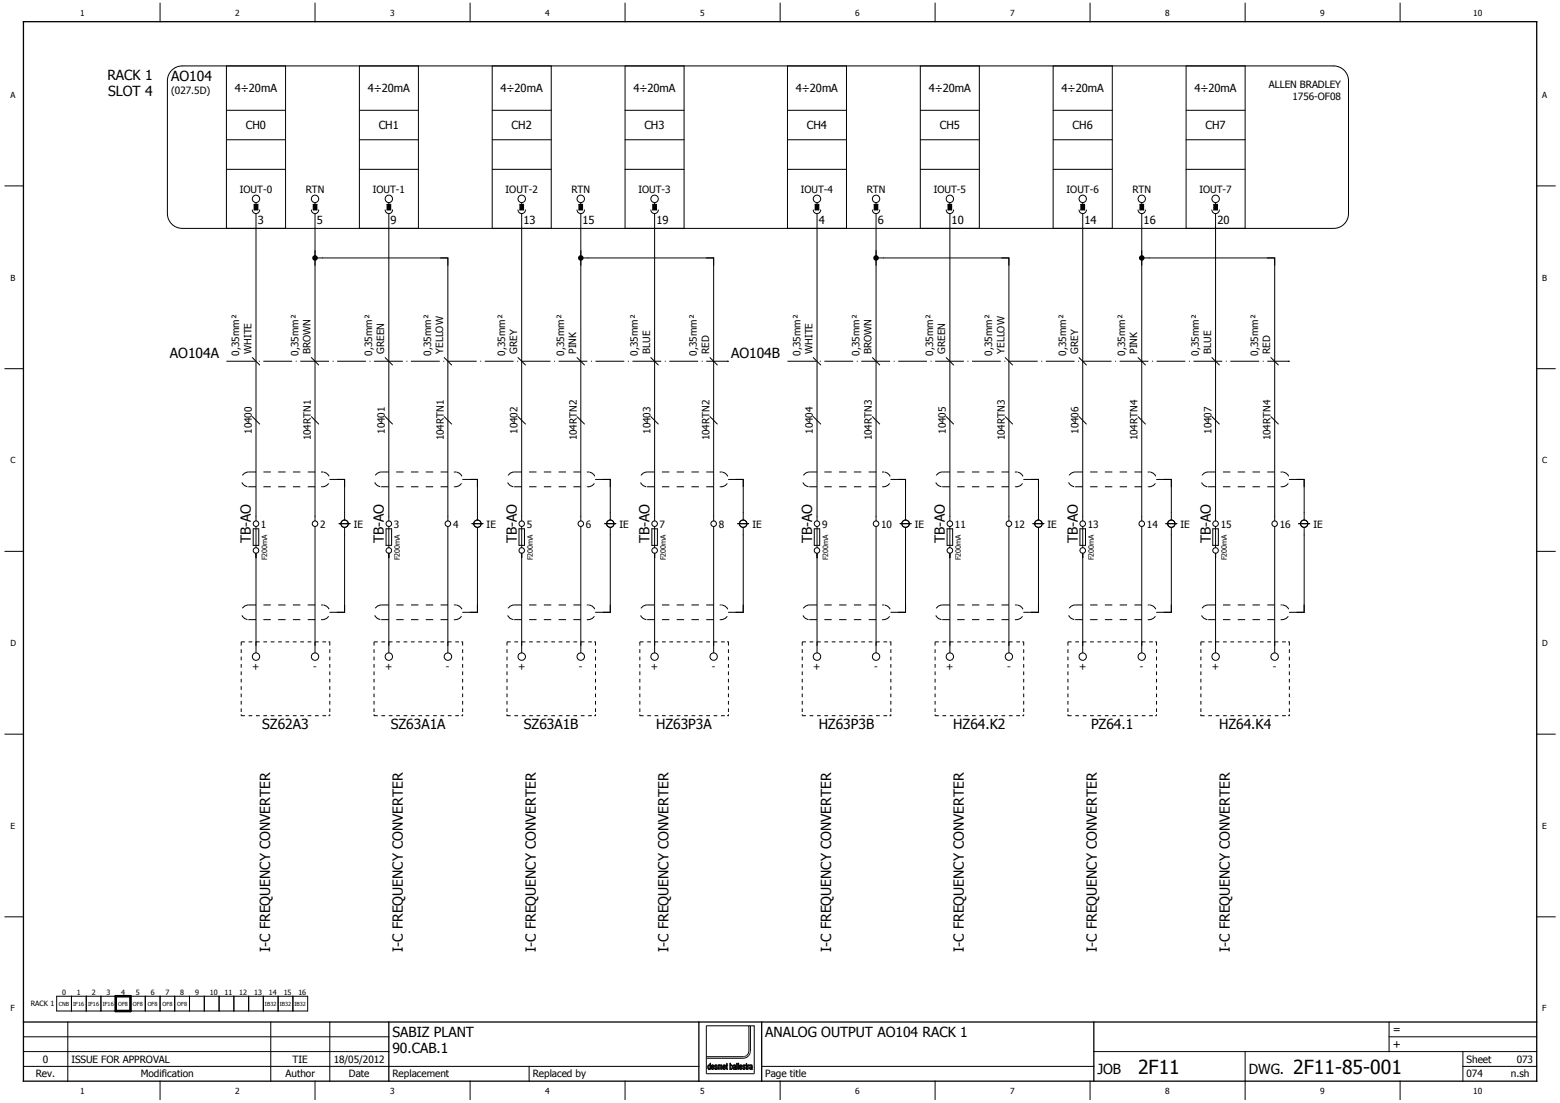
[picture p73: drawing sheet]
<svg xmlns="http://www.w3.org/2000/svg" width="297mm" height="210mm" viewBox="0 0 297 210" stroke-linecap="round" stroke-linejoin="round" font-family="sans-serif">
<defs><g id="words">
<g font-size="3.7">
<text x="216.7" y="204.4">2F11</text>
<text x="246.2" y="204.4">2F11-85-001</text>
</g>
<g font-size="2.6">
<text x="20.4" y="15.2">RACK 1</text>
<text x="32.6" y="15.5">AO104</text>
<text x="20.6" y="18.4">SLOT 4</text>
<text x="32.3" y="68.2">AO104A</text>
<text x="139.2" y="68.2">AO104B</text>
<text x="47.8" y="103.4" transform="rotate(-90 47.8 103.4)">TB-AO</text>
<text x="73.1" y="103.4" transform="rotate(-90 73.1 103.4)">TB-AO</text>
<text x="98.4" y="103.4" transform="rotate(-90 98.4 103.4)">TB-AO</text>
<text x="123.7" y="103.4" transform="rotate(-90 123.7 103.4)">TB-AO</text>
<text x="154.6" y="103.4" transform="rotate(-90 154.6 103.4)">TB-AO</text>
<text x="179.9" y="103.4" transform="rotate(-90 179.9 103.4)">TB-AO</text>
<text x="205.2" y="103.4" transform="rotate(-90 205.2 103.4)">TB-AO</text>
<text x="230.5" y="103.4" transform="rotate(-90 230.5 103.4)">TB-AO</text>
<text x="49.9" y="138.9">SZ62A3</text>
<text x="74.4" y="138.9">SZ63A1A</text>
<text x="99.8" y="138.9">SZ63A1B</text>
<text x="124.9" y="138.9">HZ63P3A</text>
<text x="155.9" y="138.9">HZ63P3B</text>
<text x="181.5" y="138.9">HZ64.K2</text>
<text x="207.7" y="138.9">PZ64.1</text>
<text x="232.1" y="138.9">HZ64.K4</text>
<text x="51.4" y="181.2" transform="rotate(-90 51.4 181.2)">I-C FREQUENCY CONVERTER</text>
<text x="76.7" y="181.2" transform="rotate(-90 76.7 181.2)">I-C FREQUENCY CONVERTER</text>
<text x="102" y="181.2" transform="rotate(-90 102 181.2)">I-C FREQUENCY CONVERTER</text>
<text x="127.3" y="181.2" transform="rotate(-90 127.3 181.2)">I-C FREQUENCY CONVERTER</text>
<text x="158.2" y="181.2" transform="rotate(-90 158.2 181.2)">I-C FREQUENCY CONVERTER</text>
<text x="183.6" y="181.2" transform="rotate(-90 183.6 181.2)">I-C FREQUENCY CONVERTER</text>
<text x="208.8" y="181.2" transform="rotate(-90 208.8 181.2)">I-C FREQUENCY CONVERTER</text>
<text x="234.1" y="181.2" transform="rotate(-90 234.1 181.2)">I-C FREQUENCY CONVERTER</text>
<text x="74.7" y="197.4">SABIZ PLANT</text>
<text x="145.7" y="197.4">ANALOG OUTPUT AO104 RACK 1</text>
<text x="74.7" y="200.6">90.CAB.1</text>
<text x="209" y="204.4">JOB</text>
<text x="237.8" y="204.4">DWG.</text>
</g>
<g font-size="2.1">
<text x="44.7" y="17.6">4÷20mA</text>
<text x="70" y="17.6">4÷20mA</text>
<text x="95.3" y="17.6">4÷20mA</text>
<text x="120.6" y="17.6">4÷20mA</text>
<text x="151.5" y="17.6">4÷20mA</text>
<text x="176.8" y="17.6">4÷20mA</text>
<text x="202.1" y="17.6">4÷20mA</text>
<text x="227.4" y="17.6">4÷20mA</text>
<text x="46.8" y="24.6">CH0</text>
<text x="72.1" y="24.6">CH1</text>
<text x="97.4" y="24.6">CH2</text>
<text x="122.7" y="24.6">CH3</text>
<text x="153.6" y="24.6">CH4</text>
<text x="178.9" y="24.6">CH5</text>
<text x="204.2" y="24.6">CH6</text>
<text x="229.5" y="24.6">CH7</text>
<text x="49.1" y="42.7">3</text>
<text x="60.3" y="42.7">5</text>
<text x="74.4" y="42.7">9</text>
<text x="99.7" y="42.7">13</text>
<text x="110.9" y="42.7">15</text>
<text x="125" y="42.7">19</text>
<text x="155.9" y="42.7">4</text>
<text x="167.1" y="42.7">6</text>
<text x="181.2" y="42.7">10</text>
<text x="206.5" y="42.7">14</text>
<text x="217.8" y="42.7">16</text>
<text x="231.8" y="42.7">20</text>
<text x="265.2" y="196.7">=</text>
<text x="265.2" y="199.5">+</text>
</g>
<g font-size="1.9">
<text x="32.6" y="17.9">(027.5D)</text>
<text x="241.6" y="16.7">ALLEN BRADLEY</text>
<text x="246.1" y="19">1756-OF08</text>
<text x="45.7" y="36.7">IOUT-0</text>
<text x="58.2" y="36.7">RTN</text>
<text x="71" y="36.7">IOUT-1</text>
<text x="96.3" y="36.7">IOUT-2</text>
<text x="108.8" y="36.7">RTN</text>
<text x="121.6" y="36.7">IOUT-3</text>
<text x="152.5" y="36.7">IOUT-4</text>
<text x="165" y="36.7">RTN</text>
<text x="177.8" y="36.7">IOUT-5</text>
<text x="203.1" y="36.7">IOUT-6</text>
<text x="215.6" y="36.7">RTN</text>
<text x="228.4" y="36.7">IOUT-7</text>
<text x="45.6" y="67.7" transform="rotate(-90 45.6 67.7)">0,35mm²</text>
<text x="47.9" y="67.4" transform="rotate(-90 47.9 67.4)">WHITE</text>
<text x="56.8" y="67.7" transform="rotate(-90 56.8 67.7)">0,35mm²</text>
<text x="59.1" y="67.4" transform="rotate(-90 59.1 67.4)">BROWN</text>
<text x="70.9" y="67.7" transform="rotate(-90 70.9 67.7)">0,35mm²</text>
<text x="73.2" y="67.4" transform="rotate(-90 73.2 67.4)">GREEN</text>
<text x="82.1" y="67.7" transform="rotate(-90 82.1 67.7)">0,35mm²</text>
<text x="84.4" y="67.4" transform="rotate(-90 84.4 67.4)">YELLOW</text>
<text x="96.2" y="67.7" transform="rotate(-90 96.2 67.7)">0,35mm²</text>
<text x="98.5" y="67.4" transform="rotate(-90 98.5 67.4)">GREY</text>
<text x="107.4" y="67.7" transform="rotate(-90 107.4 67.7)">0,35mm²</text>
<text x="109.7" y="67.4" transform="rotate(-90 109.7 67.4)">PINK</text>
<text x="121.5" y="67.7" transform="rotate(-90 121.5 67.7)">0,35mm²</text>
<text x="123.8" y="67.4" transform="rotate(-90 123.8 67.4)">BLUE</text>
<text x="132.7" y="67.7" transform="rotate(-90 132.7 67.7)">0,35mm²</text>
<text x="135" y="67.4" transform="rotate(-90 135 67.4)">RED</text>
<text x="152.4" y="67.7" transform="rotate(-90 152.4 67.7)">0,35mm²</text>
<text x="154.7" y="67.4" transform="rotate(-90 154.7 67.4)">WHITE</text>
<text x="163.6" y="67.7" transform="rotate(-90 163.6 67.7)">0,35mm²</text>
<text x="165.9" y="67.4" transform="rotate(-90 165.9 67.4)">BROWN</text>
<text x="177.7" y="67.7" transform="rotate(-90 177.7 67.7)">0,35mm²</text>
<text x="180" y="67.4" transform="rotate(-90 180 67.4)">GREEN</text>
<text x="188.9" y="67.7" transform="rotate(-90 188.9 67.7)">0,35mm²</text>
<text x="191.2" y="67.4" transform="rotate(-90 191.2 67.4)">YELLOW</text>
<text x="203" y="67.7" transform="rotate(-90 203 67.7)">0,35mm²</text>
<text x="205.3" y="67.4" transform="rotate(-90 205.3 67.4)">GREY</text>
<text x="214.2" y="67.7" transform="rotate(-90 214.2 67.7)">0,35mm²</text>
<text x="216.5" y="67.4" transform="rotate(-90 216.5 67.4)">PINK</text>
<text x="228.3" y="67.7" transform="rotate(-90 228.3 67.7)">0,35mm²</text>
<text x="230.6" y="67.4" transform="rotate(-90 230.6 67.4)">BLUE</text>
<text x="239.5" y="67.7" transform="rotate(-90 239.5 67.7)">0,35mm²</text>
<text x="241.8" y="67.4" transform="rotate(-90 241.8 67.4)">RED</text>
<text x="48" y="82.6" transform="rotate(-90 48 82.6)">10400</text>
<text x="59.2" y="83.8" transform="rotate(-90 59.2 83.8)">104RTN1</text>
<text x="73.3" y="82.6" transform="rotate(-90 73.3 82.6)">10401</text>
<text x="84.5" y="83.8" transform="rotate(-90 84.5 83.8)">104RTN1</text>
<text x="98.5" y="82.6" transform="rotate(-90 98.5 82.6)">10402</text>
<text x="109.8" y="83.8" transform="rotate(-90 109.8 83.8)">104RTN2</text>
<text x="123.9" y="82.6" transform="rotate(-90 123.9 82.6)">10403</text>
<text x="135.1" y="83.8" transform="rotate(-90 135.1 83.8)">104RTN2</text>
<text x="154.8" y="82.6" transform="rotate(-90 154.8 82.6)">10404</text>
<text x="166" y="83.8" transform="rotate(-90 166 83.8)">104RTN3</text>
<text x="180.1" y="82.6" transform="rotate(-90 180.1 82.6)">10405</text>
<text x="191.3" y="83.8" transform="rotate(-90 191.3 83.8)">104RTN3</text>
<text x="205.4" y="82.6" transform="rotate(-90 205.4 82.6)">10406</text>
<text x="216.6" y="83.8" transform="rotate(-90 216.6 83.8)">104RTN4</text>
<text x="230.7" y="82.6" transform="rotate(-90 230.7 82.6)">10407</text>
<text x="241.9" y="83.8" transform="rotate(-90 241.9 83.8)">104RTN4</text>
<text x="49.7" y="100.5">1</text>
<text x="61" y="100.4">2</text>
<text x="67.3" y="100.4">IE</text>
<text x="75" y="100.5">3</text>
<text x="86.3" y="100.4">4</text>
<text x="92.7" y="100.4">IE</text>
<text x="100.3" y="100.5">5</text>
<text x="111.6" y="100.4">6</text>
<text x="118" y="100.4">IE</text>
<text x="125.6" y="100.5">7</text>
<text x="136.9" y="100.4">8</text>
<text x="143.3" y="100.4">IE</text>
<text x="156.5" y="100.5">9</text>
<text x="167.8" y="100.4">10</text>
<text x="174.2" y="100.4">IE</text>
<text x="181.8" y="100.5">11</text>
<text x="193.1" y="100.4">12</text>
<text x="199.5" y="100.4">IE</text>
<text x="207.1" y="100.5">13</text>
<text x="218.4" y="100.4">14</text>
<text x="224.8" y="100.4">IE</text>
<text x="232.4" y="100.5">15</text>
<text x="243.7" y="100.4">16</text>
<text x="250.1" y="100.4">IE</text>
<text x="48" y="127.6">+</text>
<text x="59.6" y="127.6">-</text>
<text x="73.3" y="127.6">+</text>
<text x="84.9" y="127.6">-</text>
<text x="98.6" y="127.6">+</text>
<text x="110.2" y="127.6">-</text>
<text x="123.9" y="127.6">+</text>
<text x="135.5" y="127.6">-</text>
<text x="154.9" y="127.6">+</text>
<text x="166.5" y="127.6">-</text>
<text x="180.2" y="127.6">+</text>
<text x="191.7" y="127.6">-</text>
<text x="205.5" y="127.6">+</text>
<text x="217" y="127.6">-</text>
<text x="230.8" y="127.6">+</text>
<text x="242.3" y="127.6">-</text>
<text x="8.1" y="202.3">0</text>
<text x="13.6" y="202.3">ISSUE FOR APPROVAL</text>
<text x="55.7" y="202.3">TIE</text>
<text x="63.5" y="202.3">18/05/2012</text>
<text x="279.2" y="202.3">Sheet</text>
<text x="288.8" y="202.3">073</text>
<text x="6.8" y="205.1">Rev.</text>
<text x="26.8" y="205.1">Modification</text>
<text x="54.4" y="205.1">Author</text>
<text x="66.4" y="205.1">Date</text>
<text x="74.7" y="205.1">Replacement</text>
<text x="101.4" y="205.1">Replaced by</text>
<text x="145.7" y="205.1">Page title</text>
<text x="279.2" y="205.1">074</text>
<text x="287.7" y="205.1">n.sh</text>
</g>
<g font-size="1.6">
<text x="15.3" y="3.1">1</text>
<text x="44.8" y="3.1">2</text>
<text x="74.3" y="3.1">3</text>
<text x="103.8" y="3.1">4</text>
<text x="133.3" y="3.1">5</text>
<text x="162.9" y="3.1">6</text>
<text x="192.4" y="3.1">7</text>
<text x="221.9" y="3.1">8</text>
<text x="251.4" y="3.1">9</text>
<text x="280.5" y="3.1">10</text>
<text x="2" y="18.6">A</text>
<text x="293.7" y="18.6">A</text>
<text x="2" y="53.4">B</text>
<text x="293.7" y="53.4">B</text>
<text x="2" y="88.2">C</text>
<text x="293.7" y="88.2">C</text>
<text x="2" y="123">D</text>
<text x="293.7" y="123">D</text>
<text x="2" y="157.8">E</text>
<text x="293.7" y="157.8">E</text>
<text x="2" y="192.6">F</text>
<text x="293.7" y="192.6">F</text>
<text x="15.3" y="208.3">1</text>
<text x="44.8" y="208.3">2</text>
<text x="74.3" y="208.3">3</text>
<text x="103.8" y="208.3">4</text>
<text x="133.3" y="208.3">5</text>
<text x="162.9" y="208.3">6</text>
<text x="192.4" y="208.3">7</text>
<text x="221.9" y="208.3">8</text>
<text x="251.4" y="208.3">9</text>
<text x="280.5" y="208.3">10</text>
</g>
<g font-size="1.4">
<text x="50.9" y="106.7" transform="rotate(-90 50.9 106.7)">F200mA</text>
<text x="76.2" y="106.7" transform="rotate(-90 76.2 106.7)">F200mA</text>
<text x="101.4" y="106.7" transform="rotate(-90 101.4 106.7)">F200mA</text>
<text x="126.8" y="106.7" transform="rotate(-90 126.8 106.7)">F200mA</text>
<text x="157.7" y="106.7" transform="rotate(-90 157.7 106.7)">F200mA</text>
<text x="183" y="106.7" transform="rotate(-90 183 106.7)">F200mA</text>
<text x="208.3" y="106.7" transform="rotate(-90 208.3 106.7)">F200mA</text>
<text x="233.6" y="106.7" transform="rotate(-90 233.6 106.7)">F200mA</text>
<text x="5.9" y="191.5">RACK 1</text>
<text x="11.8" y="189.4">0</text>
<text x="14.6" y="189.4">1</text>
<text x="17.5" y="189.4">2</text>
<text x="20.3" y="189.4">3</text>
<text x="23.1" y="189.4">4</text>
<text x="25.9" y="189.4">5</text>
<text x="28.7" y="189.4">6</text>
<text x="31.5" y="189.4">7</text>
<text x="34.3" y="189.4">8</text>
<text x="37.1" y="189.4">9</text>
<text x="39.9" y="189.4">10</text>
<text x="42.8" y="189.4">11</text>
<text x="45.6" y="189.4">12</text>
<text x="48.4" y="189.4">13</text>
<text x="51.2" y="189.4">14</text>
<text x="54" y="189.4">15</text>
<text x="56.8" y="189.4">16</text>
</g>
<g font-size="1.1">
<text x="11.2" y="191.5">CNB</text>
<text x="13.9" y="191.5">IF16</text>
<text x="16.8" y="191.5">IF16 IF16</text>
<text x="22.5" y="191.5">OF8</text>
<text x="25.3" y="191.5">OF8</text>
<text x="28.1" y="191.5">OF8</text>
<text x="30.9" y="191.5">OF8</text>
<text x="33.7" y="191.5">OF8</text>
<text x="50.5" y="191.5">IB32</text>
<text x="53.3" y="191.5">IB32</text>
<text x="56.1" y="191.5">IB32</text>
</g>
</g></defs>
<path d="M209.8 .5l-209 209M296.2 .6l-295.4 208.8M.8 209.2l.3 .3" fill="none" stroke="#fff" stroke-width=".19"/>
<g fill="none" stroke="#010101" stroke-width=".19">
<path d="M30.5 .6v3.5M60 .6v3.5M89.5 .6v3.5M119 .6v3.5M148.5 .6v3.5M178.1 .6v3.5M207.6 .6v3.5M237.1 .6v3.5M266.6 .6v3.5M.9 35.4h3.6M292.6 35.4h3.5M.9 70.2h3.6"/>
<path d="M292.6 70.2h3.5M.9 105h3.6M292.6 105h3.5M.9 139.8h3.6M292.6 139.8h3.5M.9 174.5h3.6M292.6 174.5h3.5M4.5 197.4h69.5M12.9 194.6v11.2M51.6 194.6v11.2M62.8 194.6v11.2M134.5 195.3h8.1v5a1.08 1.08 0 0 1-1.1 .9h-7z"/>
<path d="M264.5 197.4h28.1M264.5 194.6v5.6M4.5 203h128.6M4.5 200.2h69.5M30.5 205.8v3.5M60 205.8v3.5M89.5 205.8v3.5M100.8 203v2.8M119 205.8v3.5M135.6 203.4h.1M135.6 202.8h.2l.1 .3h-.4zM135.9 202.8h.1"/>
<path d="M135.9 202.8l.1 .4h-.2v-.1v.1h-.3l.1 .2M135.9 202.8a.4 .4 0 0 0-.5 .2 .4 .4 0 0 0 .1 .5l.2 .1 .3-.3-.3 .2-.1-.1M148.5 205.8v3.5M178.1 205.8v3.5M207.6 205.8v3.5M208.3 200.2h84.3M237.1 200.2v9.1M266.6 205.8v3.5M278.6 203h14M278.6 200.2v5.6"/>
</g>
<path d="M4.5 4.1h288.1v201.7h-288.1zM4.5 194.6h288.1M74 194.6v11.2M133.1 194.6v11.2M145 194.6v11.2M208.3 194.6v11.2" fill="none" stroke="#010101" stroke-width=".25"/>
<path d="M135.6 202.7l.3 .2 .1 .3h-.2v-.3a.17 .17 0 0 0-.2-.1 .17 .17 0 0 0-.1 .3h.3v.1h-.3l.1 .3 .4-.2a.32 .32 0 0 1-.5 .3 .32 .32 0 0 1-.1-.5z" fill="#010101"/>
<path d="M137.8 203.4h.1M137.8 203.4v.1M137.8 202.8h.2l.1 .3h-.4zM137.8 203.5h.1M137.9 203.5l.3-.2-.1 .2M138.1 203.5h.1M138.1 202.8h.1M138.1 202.8l.1 .4h-.2v-.1v.1h-.3l.1 .2M138.1 202.8a.4 .4 0 0 0-.5 .2 .4 .4 0 0 0 .1 .5l.2 .1 .2-.1" fill="none" stroke="#010101" stroke-width=".19"/>
<path d="M137.7 202.8l.3-.1 .2 .5h-.2v-.3a.17 .17 0 0 0-.2-.1 .17 .17 0 0 0-.1 .3h.3v.1h-.3l.1 .3 .4-.2-.1 .2-.2 .1-.2-.1z" fill="#010101"/>
<g fill="none" stroke="#010101" stroke-width=".19">
<path d="M139.1 203.3v.1M139.1 203.4l.1 .1M139.1 202.9v.4M139.1 202.9l.2-.1 .1 .3-.2 .4M139.1 202.9h.1M139.2 203.5h.1M139.2 203.5v.1M139.3 202.7h.1M139.4 203.5l-.2 .1M139.4 203.4v.1M139.5 202.9h.1M139.5 202.9l-.1 .5"/>
<path d="M139.5 202.9l-.1-.2-.3 .1v-.4h-.1v1.2l.1-.1 .1 .1"/>
</g>
<path d="M139 202.4h.1v.4a.43 .43 0 0 1 .4 .3 .43 .43 0 0 1-.2 .5v-.1a.34 .34 0 0 0 .2-.4 .34 .34 0 0 0-.3-.3l-.1 .4 .1 .4-.1-.1-.1 .1z" fill="#010101"/>
<g fill="none" stroke="#010101" stroke-width=".19">
<path d="M139.7 202.7h.1M139.7 202.7h.3M139.7 202.7l-.1 .2 .3-.1 .1 .2M139.7 203.1l-.1 .3 .2 .2M139.8 203.1h-.1M139.8 203.5v.1zM139.9 203.4v.1M140 202.7h.1M140 203h.1M140 203l-.2 .1M140 202.7l.1 .9-.1-.1-.2 .1"/>
<circle cx="139.9" cy="203.3" r=".17"/>
</g>
<path d="M139.7 202.7l.4 .1v.8l-.1-.1-.2 .1 .2-.5-.3 .2 .1 .3-.2-.1v-.3l.4-.2-.1-.2-.3 .1z" fill="#010101"/>
<path d="M140.9 203.4h.1M140.9 203.4l.1 .1M140.9 202.8h.2l.1 .3h-.3zM141 203.5h.1M141.1 203.5l.2-.2-.1 .2M141.2 203.5h.1M141.2 202.8h.1M141.2 202.8l.1 .4h-.2v-.1v.1h-.2v.2M141.2 202.8a.4 .4 0 0 0-.5 .2 .4 .4 0 0 0 .2 .5h.3" fill="none" stroke="#010101" stroke-width=".19"/>
<path d="M141 202.7l.3 .2v.3h-.2v-.1h.1v-.2a.17 .17 0 0 0-.2-.1 .17 .17 0 0 0-.1 .3h.2v.1h-.2l.1 .3 .3-.2-.2 .3a.49 .49 0 0 1-.4-.4 .49 .49 0 0 1 .3-.5z" fill="#010101"/>
<g fill="none" stroke="#010101" stroke-width=".19">
<path d="M142.9 202.7h.1M142.9 202.7h.2M142.9 202.7l-.2 .2 .3-.1 .1 .2M142.9 203.1h.1M143 203.5v.1M143.1 202.7h.1M143.1 203h.1M143.1 203a.29 .29 0 0 0-.4 .2 .29 .29 0 0 0 .3 .4M143.1 202.7l.2 .9-.1-.1-.2 .1"/>
<circle cx="143" cy="203.3" r=".16"/>
</g>
<path d="M142.8 202.8l.1-.1 .3 .1 .1 .8-.1-.1-.2 .1 .1-.5-.2 .2 .1 .3-.3-.1 .1-.3 .3-.2-.1-.2-.3 .1z" fill="#010101"/>
<path d="M134.9 202.9a.3 .3 0 0 1 .3 .2 .3 .3 0 0 1-.2 .4l-.1-.2zM135 203.5h.1M135.2 202.4l.1 1.2-.1-.1-.2 .1v-.1v.1a.51 .51 0 0 1 .1-.9l.1 .1z" fill="none" stroke="#010101" stroke-width=".19"/>
<path d="M135.2 202.4l.1 1.2-.1-.1-.2 .1v-.1a.42 .42 0 0 0 .1-.7l-.2 .2 .1 .6a.48 .48 0 0 1-.2-.5 .48 .48 0 0 1 .3-.4l.1 .1z" fill="#010101"/>
<path d="M136.2 202.7h.1M136.2 202.7l-.1 .4 .4 .2-.2 .2M136.2 202.7h.2M136.2 203.4h.1M136.2 203.4l.1 .1M136.3 203.5h.1M136.4 202.7h.1M136.4 202.7l.1 .2-.3-.1a.23 .23 0 0 0 .1 .3 .23 .23 0 0 0 .2 .1 .27 .27 0 0 1-.1 .4 .27 .27 0 0 1-.3-.3l.1 .1" fill="none" stroke="#010101" stroke-width=".19"/>
<path d="M136.1 202.8l.3-.1 .1 .2-.2-.1-.1 .2a.32 .32 0 0 1 .4 .3 .32 .32 0 0 1-.4 .3l-.1-.3 .2 .2 .2-.2-.4-.2z" fill="#010101"/>
<path d="M136.7 202.7l.1 .1 .2-.1 .1 .1 .3-.1 .1 .9h-.1v-.8l-.2 .1v.7h-.1v-.7l-.2-.1-.1 .8h-.1zM137 202.7h.1M137.2 202.9h.1" fill="none" stroke="#010101" stroke-width=".19"/>
<path d="M136.7 202.7l.1 .1 .2-.1 .1 .1 .3-.1 .1 .9h-.1l-.1-.8-.1 .2v.6h-.1l-.1-.8-.2 .1v.7h-.1z" fill="#010101"/>
<path d="M138.3 202.5l.1-.1v.3h.2l-.2 .1 .2 .8-.3-.1zM138.4 203.4h.1" fill="none" stroke="#010101" stroke-width=".19"/>
<path d="M138.3 202.5l.1-.1v.3h.2l-.2 .1 .2 .8-.3-.1z" fill="#010101"/>
<path d="M140.3 202.4h.1v1.2h-.1z" fill="none" stroke="#010101" stroke-width=".19"/>
<path d="M140.3 202.4h.1v1.2h-.1z" fill="#010101"/>
<path d="M140.5 202.4h.1v1.2h-.1z" fill="none" stroke="#010101" stroke-width=".19"/>
<path d="M140.5 202.4h.1v1.2h-.1z" fill="#010101"/>
<path d="M141.6 203.4h.1M141.6 203.4l.1 .1M141.7 203.5h.1M141.8 202.7l.1 .2-.3-.1a.23 .23 0 0 0 0 .3 .23 .23 0 0 0 .3 .1 .27 .27 0 0 1-.1 .4 .27 .27 0 0 1-.4-.3l.2 .1M141.8 202.7h.1M141.8 202.7a.28 .28 0 0 0-.4 .3 .28 .28 0 0 0 .4 .3l-.1 .2" fill="none" stroke="#010101" stroke-width=".19"/>
<path d="M141.5 202.8a.18 .18 0 0 1 .2-.1 .18 .18 0 0 1 .1 .2l-.1-.1-.2 .2a.32 .32 0 0 1 .4 .3 .32 .32 0 0 1-.3 .3l-.2-.3 .3 .2 .1-.2-.1-.1a.26 .26 0 0 1-.3-.2 .26 .26 0 0 1 .1-.2z" fill="#010101"/>
<path d="M142.2 203.4v-1l-.2 .4 .1 .7 .2 .1v-.1M142.2 203.4h.1M142.2 203.4v.1M142.2 203.5h.1" fill="none" stroke="#010101" stroke-width=".19"/>
<path d="M142.1 202.5l.1-.1 .1 .3-.1 .7 .1 .2-.2-.1z" fill="#010101"/>
<path d="M142.5 202.9h.1M142.7 202.7l-.2 .2M142.7 202.7h.1M142.7 202.7l-.2 .1-.1-.1v.9h.1v-.7" fill="none" stroke="#010101" stroke-width=".19"/>
<path d="M142.4 202.7l.1 .1 .2-.1-.2 .2v.7h-.1z" fill="#010101"/>
<g fill="none" stroke="#010101" stroke-width=".19">
<path d="M48.7 40.7v57.6M60 40.7v57.6M61.4 49.1h23.9v49.2M74 40.7v57.6M83.9 49.1h1.4v1.4M99.3 40.7v57.6M110.6 40.7v57.6M110.6 49.1h25.3v49.2M110.6 47.7v2.8M124.6 40.7v57.6M155.6 40.7v57.6M166.8 40.7v57.6"/>
<path d="M168.2 49.1h23.9v49.2M180.9 40.7v57.6M206.2 40.7v57.6M217.4 40.7v57.6M218.8 49.1h23.9v49.2M231.5 40.7v57.6M62.8 91.3h2.8v6.3M88.1 91.3h2.8v6.3M113.4 91.3h2.8v6.3M138.7 91.3h2.8v6.3M169.6 91.3h2.8v6.3M194.9 91.3h2.8v6.3"/>
<path d="M220.2 91.3h2.8v6.3M245.5 91.3h2.8v6.3M48.7 105.3v17.6M60 100.2v22.7M65.6 101.8v14.8h-2.8M74 105.3v17.6M85.3 100.2v22.7M90.9 101.8v14.8h-2.8M99.3 105.3v17.6M110.6 100.2v22.7M116.2 101.8v14.8h-2.8M124.6 105.3v17.6"/>
<path d="M135.9 100.2v22.7M141.5 101.8v14.8h-2.8M155.6 105.3v17.6M166.8 100.2v22.7M172.4 101.8v14.8h-2.8M180.9 105.3v17.6M192.1 100.2v22.7M197.7 101.8v14.8h-2.8M206.2 105.3v17.6M217.4 100.2v22.7M223 101.8v14.8h-2.8M231.5 105.3v17.6"/>
<path d="M242.7 100.2v22.7M248.3 101.8v14.8h-2.8M142.6 195.3h.3M142.9 195.3v4.8a1.41 1.41 0 0 1-1.4 1.4h-7M142.9 195.3h.7v9.1h-9.1v-3.2M145 203h63.3"/>
</g>
<path d="M110.1 48.8a.53 .53 0 0 1 .6-.2 .53 .53 0 0 1 .4 .5h-.5h.5a.53 .53 0 0 1-.6 .5 .53 .53 0 0 1-.4-.8z" fill-rule="evenodd" fill="#010101"/>
<g fill="none" stroke="#010101" stroke-width=".19">
<path d="M43.1 12.6h11.3v30.9h-11.3zM175.2 12.6h11.3v30.9h-11.3zM200.5 12.6h11.3v30.9h-11.3zM43.1 32.2h11.3M43.1 21h11.3M43.1 26.6h11.3M175.2 32.2h11.3M175.2 21h11.3M175.2 26.6h11.3M200.5 32.2h11.3M200.5 21h11.3M200.5 26.6h11.3"/>
<path d="M166.8 47.7v2.8M166.8 49.1h1.4"/>
</g>
<path d="M166.4 48.8a.53 .53 0 0 1 .5-.2 .53 .53 0 0 1 .4 .5h-.5h.5a.53 .53 0 0 1-.6 .5 .53 .53 0 0 1-.3-.8z" fill-rule="evenodd" fill="#010101"/>
<path d="M225.8 12.6h11.3v30.9h-11.3zM225.8 21h11.3M225.8 32.2h11.3M225.8 26.6h11.3M134.5 49.1h1.4v1.4M190.7 49.1h1.4v1.4M217.4 47.7v2.8M217.4 49.1h1.4" fill="none" stroke="#010101" stroke-width=".19"/>
<path d="M216.9 48.8a.53 .53 0 0 1 .6-.2 .53 .53 0 0 1 .4 .5h-.5h.5a.53 .53 0 0 1-.6 .5 .53 .53 0 0 1-.4-.8z" fill-rule="evenodd" fill="#010101"/>
<path d="M149.9 12.6h11.3v30.9h-11.3zM149.9 32.2h11.3M149.9 21h11.3M149.9 26.6h11.3M60 47.7v2.8M60 49.1h1.4M241.3 49.1h1.4v1.4" fill="none" stroke="#010101" stroke-width=".19"/>
<path d="M59.5 48.8a.53 .53 0 0 1 .6-.2 .53 .53 0 0 1 .4 .5h-.5h.5a.53 .53 0 0 1-.7 .5 .53 .53 0 0 1-.3-.8z" fill-rule="evenodd" fill="#010101"/>
<g fill="none" stroke="#010101" stroke-width=".19">
<path d="M68.4 12.6h11.3v30.9h-11.3zM93.7 12.6h11.3v30.9h-11.3zM119 12.6h11.3v30.9h-11.3zM68.4 21h11.3M68.4 26.6h11.3M68.4 32.2h11.3M73.7 38.9h.7v1.1h-.7zM74 38.6v.3M93.7 21h11.3M93.7 26.6h11.3M93.7 32.2h11.3M119 21h11.3"/>
<path d="M119 26.6h11.3M119 32.2h11.3M64.2 91.3h1.4v1.4M89.5 91.3h1.4v1.4M114.8 91.3h1.4v1.4M140.1 91.3h1.4v1.4M171 91.3h1.4v1.4M196.3 91.3h1.4v1.4M221.6 91.3h1.4v1.4M246.9 91.3h1.4v1.4M65.6 115.2v1.4h-1.4M90.9 115.2v1.4h-1.4"/>
<path d="M116.2 115.2v1.4h-1.4M141.5 115.2v1.4h-1.4M172.4 115.2v1.4h-1.4M197.7 115.2v1.4h-1.4M223 115.2v1.4h-1.4M248.3 115.2v1.4h-1.4M10.8 189.7h11.2v2.8h-11.2zM13.6 189.7v2.8M16.4 189.7v2.8M19.2 189.7v2.8M24.8 189.7h33.8v2.8h-33.8zM27.7 189.7v2.8"/>
<path d="M30.5 189.7v2.8M33.3 189.7v2.8M36.1 189.7v2.8M38.9 189.7v2.8M41.7 189.7v2.8M44.5 189.7v2.8M47.3 189.7v2.8M50.1 189.7v2.8M53 189.7v2.8M55.8 189.7v2.8"/>
<circle cx="74" cy="37.9" r=".7"/>
</g>
<path d="M22 189.7h2.8v2.8h-2.8z" fill="none" stroke="#010101" stroke-width=".49"/>
<path d="M73.7 38.9h.7v1.1h-.7z" fill="#010101"/>
<g fill="none" stroke="#010101" stroke-width=".19">
<path d="M73.3 40a.7 .7 0 0 0 .7 .7 .7 .7 0 0 0 .7-.7M99 38.9h.7v1.1h-.7zM99.3 38.6v.3"/>
<circle cx="99.3" cy="37.9" r=".71"/>
</g>
<path d="M99 38.9h.7v1.1h-.7z" fill="#010101"/>
<g fill="none" stroke="#010101" stroke-width=".19">
<path d="M98.6 40a.71 .71 0 0 0 .7 .7 .71 .71 0 0 0 .8-.7M155.2 38.9h.7v1.1h-.7zM155.6 38.6v.3"/>
<circle cx="155.6" cy="37.9" r=".71"/>
</g>
<path d="M155.2 38.9h.7v1.1h-.7z" fill="#010101"/>
<g fill="none" stroke="#010101" stroke-width=".19">
<path d="M154.9 40a.71 .71 0 0 0 .7 .7 .71 .71 0 0 0 .7-.7M180.5 38.9h.7v1.1h-.7zM180.9 38.6v.3"/>
<circle cx="180.9" cy="37.9" r=".71"/>
</g>
<path d="M180.5 38.9h.7v1.1h-.7z" fill="#010101"/>
<g fill="none" stroke="#010101" stroke-width=".19">
<path d="M180.2 40a.7 .7 0 0 0 .7 .7 .7 .7 0 0 0 .7-.7M205.8 38.9h.7v1.1h-.7zM206.2 38.6v.3"/>
<circle cx="206.2" cy="37.9" r=".7"/>
</g>
<path d="M205.8 38.9h.7v1.1h-.7z" fill="#010101"/>
<g fill="none" stroke="#010101" stroke-width=".19">
<path d="M205.5 40a.7 .7 0 0 0 .7 .7 .7 .7 0 0 0 .7-.7M231.1 38.9h.7v1.1h-.7zM231.5 38.6v.3"/>
<circle cx="231.5" cy="37.9" r=".71"/>
</g>
<path d="M231.1 38.9h.7v1.1h-.7z" fill="#010101"/>
<g fill="none" stroke="#010101" stroke-width=".19">
<path d="M48.4 38.9h.7v1.1h-.7zM48.7 38.6v.3M230.8 40a.71 .71 0 0 0 .7 .7 .71 .71 0 0 0 .7-.7"/>
<circle cx="48.7" cy="37.9" r=".7"/>
</g>
<path d="M48.4 38.9h.7v1.1h-.7z" fill="#010101"/>
<g fill="none" stroke="#010101" stroke-width=".19">
<path d="M32.9 13.2l1.1-.6h.7h219.3a2.83 2.83 0 0 1 2.8 2.8v25.3a2.81 2.81 0 0 1-2.8 2.8h-219.3a2.81 2.81 0 0 1-2.8-2.8v-25.3a2.82 2.82 0 0 1 1-2.2zM48 40a.7 .7 0 0 0 .7 .7 .7 .7 0 0 0 .7-.7M124.3 38.9h.7v1.1h-.7zM124.6 38.6v.3"/>
<circle cx="124.6" cy="37.9" r=".71"/>
</g>
<path d="M124.3 38.9h.7v1.1h-.7z" fill="#010101"/>
<g fill="none" stroke="#010101" stroke-width=".19">
<path d="M59.6 38.9h.7v1.1h-.7zM60 38.6v.3M123.9 40a.71 .71 0 0 0 .7 .7 .71 .71 0 0 0 .7-.7"/>
<circle cx="60" cy="37.9" r=".7"/>
</g>
<path d="M59.6 38.9h.7v1.1h-.7z" fill="#010101"/>
<g fill="none" stroke="#010101" stroke-width=".19">
<path d="M59.3 40a.7 .7 0 0 0 .7 .7 .7 .7 0 0 0 .7-.7M166.5 38.9h.6v1.1h-.6zM166.8 38.6v.3"/>
<circle cx="166.8" cy="37.9" r=".71"/>
</g>
<path d="M166.5 38.9h.6v1.1h-.6z" fill="#010101"/>
<g fill="none" stroke="#010101" stroke-width=".19">
<path d="M110.2 38.9h.7v1.1h-.7zM110.6 38.6v.3M166.1 40a.7 .7 0 0 0 .7 .7 .7 .7 0 0 0 .7-.7"/>
<circle cx="110.6" cy="37.9" r=".71"/>
</g>
<path d="M110.2 38.9h.7v1.1h-.7z" fill="#010101"/>
<g fill="none" stroke="#010101" stroke-width=".19">
<path d="M109.9 40a.71 .71 0 0 0 .7 .7 .71 .71 0 0 0 .7-.7M217.1 38.9h.7v1.1h-.7zM217.4 38.6v.3"/>
<circle cx="217.4" cy="37.9" r=".7"/>
</g>
<path d="M217.1 38.9h.7v1.1h-.7z" fill="#010101"/>
<g fill="none" stroke="#010101" stroke-width=".19">
<path d="M216.7 40a.7 .7 0 0 0 .7 .7 .7 .7 0 0 0 .7-.7M59.3 79.3l1.4 1.4M48.7 122.2v2.1"/>
<circle cx="48.7" cy="125" r=".7"/>
</g>
<path d="M45.9 136.2h16.9" fill="none" stroke="#010101" stroke-width=".19" stroke-dasharray=".7 .7" stroke-linecap="butt"/>
<path d="M62.5 136.2h.4l-.4 .1z" fill="#010101"/>
<path d="M62.8 122.2v14" fill="none" stroke="#010101" stroke-width=".19" stroke-dasharray=".7 .7" stroke-linecap="butt"/>
<path d="M62.7 136h.2l-.1 .3z" fill="#010101"/>
<path d="M45.9 122.2h16.9" fill="none" stroke="#010101" stroke-width=".19" stroke-dasharray=".7 .7" stroke-linecap="butt"/>
<path d="M62.5 122.1l.4 .1-.4 .1z" fill="#010101"/>
<path d="M45.9 122.2v14" fill="none" stroke="#010101" stroke-width=".19" stroke-dasharray=".7 .7" stroke-linecap="butt"/>
<path d="M45.8 136h.2l-.1 .3z" fill="#010101"/>
<g fill="none" stroke="#010101" stroke-width=".19">
<path d="M48.7 98.3v.9M48.2 100.7h1.1v3.1h-1.1zM48.7 100.2v4.1M48.7 105.3v.9M60 122.2v2.1"/>
<circle cx="48.7" cy="99.7" r=".53"/>
<circle cx="48.7" cy="104.8" r=".53"/>
<circle cx="60" cy="125" r=".7"/>
</g>
<path d="M47.3 92.7h14.1" fill="none" stroke="#010101" stroke-width=".19" stroke-dasharray="1.4 1.4" stroke-linecap="butt"/>
<path d="M61.1 92.6l.4 .1-.4 .1z" fill="#010101"/>
<path d="M47.3 89.9h14.1M61.4 92.7a1.41 1.41 0 0 0 1.4-1.4 1.41 1.41 0 0 0-1.4-1.4M61.5 89.9h-.1" fill="none" stroke="#010101" stroke-width=".19" stroke-dasharray="1.4 1.4" stroke-linecap="butt"/>
<path d="M61.1 89.8h.4v.1l-.4 .1z" fill="#010101"/>
<path d="M47.3 89.9a1.41 1.41 0 0 0-1.4 1.4 1.41 1.41 0 0 0 1.4 1.4" fill="none" stroke="#010101" stroke-width=".19" stroke-dasharray="1.4 1.4" stroke-linecap="butt"/>
<g fill="none" stroke="#010101" stroke-width=".19">
<path d="M48 79.3l1.4 1.4M60 98.3v.9M64.6 99.7h2.1M65.6 97.6v1.4M65.6 100.4v1.4M74 122.2v2.1"/>
<circle cx="60" cy="99.7" r=".53"/>
<circle cx="65.6" cy="99.7" r=".7"/>
<circle cx="74" cy="125" r=".7"/>
</g>
<path d="M71.2 136.2h16.9" fill="none" stroke="#010101" stroke-width=".19" stroke-dasharray=".7 .7" stroke-linecap="butt"/>
<path d="M87.8 136.2h.4v.1h-.4z" fill="#010101"/>
<path d="M88.1 122.2v14" fill="none" stroke="#010101" stroke-width=".19" stroke-dasharray=".7 .7" stroke-linecap="butt"/>
<path d="M88 136h.2l-.1 .3z" fill="#010101"/>
<path d="M71.2 122.2h16.9" fill="none" stroke="#010101" stroke-width=".19" stroke-dasharray=".7 .7" stroke-linecap="butt"/>
<path d="M87.8 122.1h.4v.2h-.4z" fill="#010101"/>
<path d="M71.2 122.2v14" fill="none" stroke="#010101" stroke-width=".19" stroke-dasharray=".7 .7" stroke-linecap="butt"/>
<path d="M71.1 136h.2v.3h-.1z" fill="#010101"/>
<g fill="none" stroke="#010101" stroke-width=".19">
<path d="M74 98.3v.9M85.3 98.3v.9M89.8 99.7h2.2M90.9 97.6v1.4M73.5 100.7h1.1v3.1h-1.1zM74 100.2v4.1M74 105.3v.9M90.9 100.4v1.4M85.3 122.2v2.1M99.3 122.2v2.1"/>
<circle cx="74" cy="99.7" r=".53"/>
<circle cx="85.3" cy="99.7" r=".53"/>
<circle cx="90.9" cy="99.7" r=".7"/>
<circle cx="74" cy="104.8" r=".53"/>
<circle cx="85.3" cy="125" r=".71"/>
<circle cx="99.3" cy="125" r=".71"/>
</g>
<path d="M96.5 136.2h16.9" fill="none" stroke="#010101" stroke-width=".19" stroke-dasharray=".7 .7" stroke-linecap="butt"/>
<path d="M113.1 136.2h.4l-.4 .1z" fill="#010101"/>
<path d="M113.4 122.2v14" fill="none" stroke="#010101" stroke-width=".19" stroke-dasharray=".7 .7" stroke-linecap="butt"/>
<path d="M113.3 136h.2v.3h-.2z" fill="#010101"/>
<path d="M96.5 122.2h16.9" fill="none" stroke="#010101" stroke-width=".19" stroke-dasharray=".7 .7" stroke-linecap="butt"/>
<path d="M113.1 122.1l.4 .1-.4 .1z" fill="#010101"/>
<path d="M96.5 122.2v14" fill="none" stroke="#010101" stroke-width=".19" stroke-dasharray=".7 .7" stroke-linecap="butt"/>
<path d="M96.4 136h.2l-.1 .3z" fill="#010101"/>
<g fill="none" stroke="#010101" stroke-width=".19">
<path d="M99.3 98.3v.9M110.6 98.3v.9M115.1 99.7h2.2M116.2 97.6v1.4M98.8 100.7h1.1v3.1h-1.1zM99.3 100.2v4.1M99.3 105.3v.9M116.2 100.4v1.4M110.6 122.2v2.1M124.6 122.2v2.1"/>
<circle cx="99.3" cy="99.7" r=".52"/>
<circle cx="110.6" cy="99.7" r=".53"/>
<circle cx="116.2" cy="99.7" r=".7"/>
<circle cx="99.3" cy="104.8" r=".53"/>
<circle cx="110.6" cy="125" r=".71"/>
<circle cx="124.6" cy="125" r=".71"/>
</g>
<path d="M121.8 136.2h16.9" fill="none" stroke="#010101" stroke-width=".19" stroke-dasharray=".7 .7" stroke-linecap="butt"/>
<path d="M138.4 136.2h.4l-.4 .1z" fill="#010101"/>
<path d="M138.7 122.2v14" fill="none" stroke="#010101" stroke-width=".19" stroke-dasharray=".7 .7" stroke-linecap="butt"/>
<path d="M138.6 136h.2l-.1 .3z" fill="#010101"/>
<path d="M121.8 122.2h16.9" fill="none" stroke="#010101" stroke-width=".19" stroke-dasharray=".7 .7" stroke-linecap="butt"/>
<path d="M138.4 122.1l.4 .1-.4 .1z" fill="#010101"/>
<path d="M121.8 122.2v14" fill="none" stroke="#010101" stroke-width=".19" stroke-dasharray=".7 .7" stroke-linecap="butt"/>
<path d="M121.7 136h.2l-.1 .3z" fill="#010101"/>
<g fill="none" stroke="#010101" stroke-width=".19">
<path d="M124.6 98.3v.9M135.9 98.3v.9M140.5 99.7h2.1M141.5 97.6v1.4M124.1 100.7h1.1v3.1h-1.1zM124.6 100.2v4.1M124.6 105.3v.9M141.5 100.4v1.4M135.9 122.2v2.1M155.6 122.2v2.1"/>
<circle cx="124.6" cy="99.7" r=".53"/>
<circle cx="135.9" cy="99.7" r=".53"/>
<circle cx="141.5" cy="99.7" r=".71"/>
<circle cx="124.6" cy="104.8" r=".53"/>
<circle cx="135.9" cy="125" r=".7"/>
<circle cx="155.6" cy="125" r=".71"/>
</g>
<path d="M152.8 136.2h16.8" fill="none" stroke="#010101" stroke-width=".19" stroke-dasharray=".7 .7" stroke-linecap="butt"/>
<path d="M169.4 136.2h.3l-.3 .1z" fill="#010101"/>
<path d="M169.6 122.2v14" fill="none" stroke="#010101" stroke-width=".19" stroke-dasharray=".7 .7" stroke-linecap="butt"/>
<path d="M169.5 136h.2l-.1 .3z" fill="#010101"/>
<path d="M152.8 122.2h16.8" fill="none" stroke="#010101" stroke-width=".19" stroke-dasharray=".7 .7" stroke-linecap="butt"/>
<path d="M169.4 122.1l.3 .1-.3 .1z" fill="#010101"/>
<path d="M152.8 122.2v14" fill="none" stroke="#010101" stroke-width=".19" stroke-dasharray=".7 .7" stroke-linecap="butt"/>
<path d="M152.7 136h.1v.3z" fill="#010101"/>
<g fill="none" stroke="#010101" stroke-width=".19">
<path d="M155.6 98.3v.9M166.8 98.3v.9M171.4 99.7h2.1M172.4 97.6v1.4M155 100.7h1.1v3.1h-1.1zM155.6 100.2v4.1M155.6 105.3v.9M172.4 100.4v1.4M166.8 122.2v2.1M180.9 122.2v2.1"/>
<circle cx="155.6" cy="99.7" r=".52"/>
<circle cx="166.8" cy="99.7" r=".53"/>
<circle cx="172.4" cy="99.7" r=".71"/>
<circle cx="155.6" cy="104.8" r=".52"/>
<circle cx="166.8" cy="125" r=".71"/>
<circle cx="180.9" cy="125" r=".71"/>
</g>
<path d="M178.1 136.2h16.8" fill="none" stroke="#010101" stroke-width=".19" stroke-dasharray=".7 .7" stroke-linecap="butt"/>
<path d="M194.6 136.2h.4l-.4 .1z" fill="#010101"/>
<path d="M194.9 122.2v14" fill="none" stroke="#010101" stroke-width=".19" stroke-dasharray=".7 .7" stroke-linecap="butt"/>
<path d="M194.8 136h.2l-.1 .3z" fill="#010101"/>
<path d="M178.1 122.2h16.8" fill="none" stroke="#010101" stroke-width=".19" stroke-dasharray=".7 .7" stroke-linecap="butt"/>
<path d="M194.6 122.1l.4 .1-.4 .1z" fill="#010101"/>
<path d="M178.1 122.2v14" fill="none" stroke="#010101" stroke-width=".19" stroke-dasharray=".7 .7" stroke-linecap="butt"/>
<path d="M178 136h.1v.3z" fill="#010101"/>
<g fill="none" stroke="#010101" stroke-width=".19">
<path d="M180.9 98.3v.9M192.1 98.3v.9M196.7 99.7h2.1M197.7 97.6v1.4M180.3 100.7h1.1v3.1h-1.1zM180.9 100.2v4.1M180.9 105.3v.9M197.7 100.4v1.4M192.1 122.2v2.1M206.2 122.2v2.1"/>
<circle cx="180.9" cy="99.7" r=".53"/>
<circle cx="192.1" cy="99.7" r=".53"/>
<circle cx="197.7" cy="99.7" r=".71"/>
<circle cx="180.9" cy="104.8" r=".53"/>
<circle cx="192.1" cy="125" r=".7"/>
<circle cx="206.2" cy="125" r=".7"/>
</g>
<path d="M203.3 136.2h16.9" fill="none" stroke="#010101" stroke-width=".19" stroke-dasharray=".7 .7" stroke-linecap="butt"/>
<path d="M220 136.2h.3l-.3 .1z" fill="#010101"/>
<path d="M220.2 122.2v14" fill="none" stroke="#010101" stroke-width=".19" stroke-dasharray=".7 .7" stroke-linecap="butt"/>
<path d="M220.1 136h.2l-.1 .3z" fill="#010101"/>
<path d="M203.3 122.2h16.9" fill="none" stroke="#010101" stroke-width=".19" stroke-dasharray=".7 .7" stroke-linecap="butt"/>
<path d="M220 122.1l.3 .1-.3 .1z" fill="#010101"/>
<path d="M203.3 122.2v14" fill="none" stroke="#010101" stroke-width=".19" stroke-dasharray=".7 .7" stroke-linecap="butt"/>
<path d="M203.3 136h.1l-.1 .3z" fill="#010101"/>
<g fill="none" stroke="#010101" stroke-width=".19">
<path d="M206.2 98.3v.9M217.4 98.3v.9M222 99.7h2.1M223 97.6v1.4M205.6 100.7h1.1v3.1h-1.1zM206.2 100.2v4.1M206.2 105.3v.9M223 100.4v1.4M217.4 122.2v2.1M231.5 122.2v2.1"/>
<circle cx="206.2" cy="99.7" r=".53"/>
<circle cx="217.4" cy="99.7" r=".53"/>
<circle cx="223" cy="99.7" r=".7"/>
<circle cx="206.2" cy="104.8" r=".53"/>
<circle cx="217.4" cy="125" r=".7"/>
<circle cx="231.5" cy="125" r=".71"/>
</g>
<path d="M228.7 136.2h16.8" fill="none" stroke="#010101" stroke-width=".19" stroke-dasharray=".7 .7" stroke-linecap="butt"/>
<path d="M245.3 136.2h.3v.1h-.3z" fill="#010101"/>
<path d="M245.5 122.2v14" fill="none" stroke="#010101" stroke-width=".19" stroke-dasharray=".7 .7" stroke-linecap="butt"/>
<path d="M245.4 136h.2l-.1 .3z" fill="#010101"/>
<path d="M228.7 122.2h16.8" fill="none" stroke="#010101" stroke-width=".19" stroke-dasharray=".7 .7" stroke-linecap="butt"/>
<path d="M245.3 122.1h.3v.2h-.3z" fill="#010101"/>
<path d="M228.7 122.2v14" fill="none" stroke="#010101" stroke-width=".19" stroke-dasharray=".7 .7" stroke-linecap="butt"/>
<path d="M228.6 136h.1v.3z" fill="#010101"/>
<g fill="none" stroke="#010101" stroke-width=".19">
<path d="M48 68.1l1.4 1.4M231.5 98.3v.9M242.7 98.3v.9M247.3 99.7h2.1M248.3 97.6v1.4M230.9 100.7h1.1v3.1h-1.1zM231.5 100.2v4.1M231.5 105.3v.9M248.3 100.4v1.4M242.7 122.2v2.1"/>
<circle cx="231.5" cy="99.7" r=".53"/>
<circle cx="242.7" cy="99.7" r=".52"/>
<circle cx="248.3" cy="99.7" r=".7"/>
<circle cx="231.5" cy="104.8" r=".53"/>
<circle cx="242.7" cy="125" r=".71"/>
</g>
<path d="M43.1 68.8h95.6" fill="none" stroke="#010101" stroke-width=".19" stroke-dasharray="5.5 .7 .2 .7" stroke-linecap="butt"/>
<path d="M138.4 68.7h.4v.1l-.4 .1z" fill="#010101"/>
<path d="M59.3 68.1l1.4 1.4M73.3 68.1l1.4 1.4M84.6 68.1l1.4 1.4M98.6 68.1l1.5 1.4M109.9 68.1l1.4 1.4M123.9 68.1l1.4 1.4M135.2 68.1l1.4 1.4" fill="none" stroke="#010101" stroke-width=".19"/>
<path d="M149.9 68.8h95.6" fill="none" stroke="#010101" stroke-width=".19" stroke-dasharray="5.5 .7 .2 .7" stroke-linecap="butt"/>
<path d="M245.3 68.7h.3v.1l-.3 .1z" fill="#010101"/>
<g fill="none" stroke="#010101" stroke-width=".19">
<path d="M73.3 79.3l1.4 1.4M84.6 79.3l1.4 1.4M98.6 79.3l1.5 1.4M109.9 79.3l1.4 1.4M123.9 79.3l1.4 1.4M135.2 79.3l1.4 1.4M154.9 68.1l1.4 1.4M154.9 79.3l1.4 1.4M166.1 68.1l1.4 1.4M166.1 79.3l1.4 1.4M180.2 68.1l1.4 1.4M180.2 79.3l1.4 1.4"/>
<path d="M191.4 68.1l1.4 1.4M191.4 79.3l1.4 1.4M205.5 68.1l1.4 1.4M205.5 79.3l1.4 1.4M216.7 68.1l1.4 1.4M216.7 79.3l1.4 1.4M230.8 68.1l1.4 1.4M230.8 79.3l1.4 1.4M242 68.1l1.4 1.4M242 79.3l1.4 1.4"/>
</g>
<path d="M47.3 118h14.1" fill="none" stroke="#010101" stroke-width=".19" stroke-dasharray="1.4 1.4" stroke-linecap="butt"/>
<path d="M61.1 117.9h.4v.1l-.4 .1z" fill="#010101"/>
<path d="M47.3 115.2h14.1M61.4 118a1.4 1.4 0 0 0 1.4-1.4 1.4 1.4 0 0 0-1.4-1.4M61.5 115.2h-.1" fill="none" stroke="#010101" stroke-width=".19" stroke-dasharray="1.4 1.4" stroke-linecap="butt"/>
<path d="M61.1 115.1l.4 .1-.4 .1z" fill="#010101"/>
<path d="M47.3 115.2a1.4 1.4 0 0 0-1.4 1.4 1.4 1.4 0 0 0 1.4 1.4M72.6 118h14.1" fill="none" stroke="#010101" stroke-width=".19" stroke-dasharray="1.4 1.4" stroke-linecap="butt"/>
<path d="M86.4 117.9h.4v.1l-.4 .1z" fill="#010101"/>
<path d="M72.6 115.2h14.1M86.7 118a1.4 1.4 0 0 0 1.4-1.4 1.4 1.4 0 0 0-1.4-1.4M86.8 115.2h-.1" fill="none" stroke="#010101" stroke-width=".19" stroke-dasharray="1.4 1.4" stroke-linecap="butt"/>
<path d="M86.4 115.1l.4 .1-.4 .1z" fill="#010101"/>
<path d="M72.6 92.7h14.1M72.6 115.2a1.4 1.4 0 0 0-1.4 1.4 1.4 1.4 0 0 0 1.4 1.4" fill="none" stroke="#010101" stroke-width=".19" stroke-dasharray="1.4 1.4" stroke-linecap="butt"/>
<path d="M86.4 92.6l.4 .1-.4 .1z" fill="#010101"/>
<path d="M72.6 89.9h14.1M86.7 92.7a1.41 1.41 0 0 0 1.4-1.4 1.41 1.41 0 0 0-1.4-1.4M86.8 89.9h-.1" fill="none" stroke="#010101" stroke-width=".19" stroke-dasharray="1.4 1.4" stroke-linecap="butt"/>
<path d="M86.4 89.8h.4v.1l-.4 .1z" fill="#010101"/>
<path d="M72.6 89.9a1.41 1.41 0 0 0-1.4 1.4 1.41 1.41 0 0 0 1.4 1.4M97.9 118h14.1" fill="none" stroke="#010101" stroke-width=".19" stroke-dasharray="1.4 1.4" stroke-linecap="butt"/>
<path d="M111.7 117.9h.3v.1l-.3 .1z" fill="#010101"/>
<path d="M97.9 115.2h14.1M112 118a1.4 1.4 0 0 0 1.4-1.4 1.4 1.4 0 0 0-1.4-1.4M112.1 115.2h-.1" fill="none" stroke="#010101" stroke-width=".19" stroke-dasharray="1.4 1.4" stroke-linecap="butt"/>
<path d="M111.7 115.1l.4 .1-.4 .1z" fill="#010101"/>
<path d="M97.9 92.7h14.1M97.9 115.2a1.4 1.4 0 0 0-1.4 1.4 1.4 1.4 0 0 0 1.4 1.4" fill="none" stroke="#010101" stroke-width=".19" stroke-dasharray="1.4 1.4" stroke-linecap="butt"/>
<path d="M111.7 92.6l.4 .1-.4 .1z" fill="#010101"/>
<path d="M97.9 89.9h14.1M112 92.7a1.41 1.41 0 0 0 1.4-1.4 1.41 1.41 0 0 0-1.4-1.4M112.1 89.9h-.1" fill="none" stroke="#010101" stroke-width=".19" stroke-dasharray="1.4 1.4" stroke-linecap="butt"/>
<path d="M111.7 89.8h.3v.1l-.3 .1z" fill="#010101"/>
<path d="M97.9 89.9a1.41 1.41 0 0 0-1.4 1.4 1.41 1.41 0 0 0 1.4 1.4M123.2 118h14.1" fill="none" stroke="#010101" stroke-width=".19" stroke-dasharray="1.4 1.4" stroke-linecap="butt"/>
<path d="M137 117.9h.3v.1l-.3 .1z" fill="#010101"/>
<path d="M123.2 115.2h14.1M137.3 118a1.4 1.4 0 0 0 1.4-1.4 1.4 1.4 0 0 0-1.4-1.4M137.4 115.2h-.1" fill="none" stroke="#010101" stroke-width=".19" stroke-dasharray="1.4 1.4" stroke-linecap="butt"/>
<path d="M137 115.1h.3v.1l-.3 .1z" fill="#010101"/>
<path d="M123.2 92.7h14.1M123.2 115.2a1.4 1.4 0 0 0-1.4 1.4 1.4 1.4 0 0 0 1.4 1.4" fill="none" stroke="#010101" stroke-width=".19" stroke-dasharray="1.4 1.4" stroke-linecap="butt"/>
<path d="M137 92.6h.3v.1l-.3 .1z" fill="#010101"/>
<path d="M123.2 89.9h14.1M137.3 92.7a1.41 1.41 0 0 0 1.4-1.4 1.41 1.41 0 0 0-1.4-1.4M137.4 89.9h-.1" fill="none" stroke="#010101" stroke-width=".19" stroke-dasharray="1.4 1.4" stroke-linecap="butt"/>
<path d="M137 89.8h.3v.1l-.3 .1z" fill="#010101"/>
<path d="M123.2 89.9a1.41 1.41 0 0 0-1.4 1.4 1.41 1.41 0 0 0 1.4 1.4M154.2 118h14" fill="none" stroke="#010101" stroke-width=".19" stroke-dasharray="1.4 1.4" stroke-linecap="butt"/>
<path d="M168 117.9h.3v.1l-.3 .1z" fill="#010101"/>
<path d="M154.2 115.2h14M168.2 118a1.4 1.4 0 0 0 1.4-1.4 1.4 1.4 0 0 0-1.4-1.4M168.3 115.2h-.1" fill="none" stroke="#010101" stroke-width=".19" stroke-dasharray="1.4 1.4" stroke-linecap="butt"/>
<path d="M168 115.1l.3 .1-.3 .1z" fill="#010101"/>
<path d="M154.2 92.7h14M154.1 118h.1M154.2 115.2a1.4 1.4 0 0 0-1.4 1.4 1.4 1.4 0 0 0 1.4 1.4" fill="none" stroke="#010101" stroke-width=".19" stroke-dasharray="1.4 1.4" stroke-linecap="butt"/>
<path d="M168 92.6l.3 .1-.3 .1z" fill="#010101"/>
<path d="M154.2 89.9h14M168.2 92.7a1.41 1.41 0 0 0 1.4-1.4 1.41 1.41 0 0 0-1.4-1.4M168.3 89.9h-.1" fill="none" stroke="#010101" stroke-width=".19" stroke-dasharray="1.4 1.4" stroke-linecap="butt"/>
<path d="M168 89.8h.3v.1l-.3 .1z" fill="#010101"/>
<path d="M154.1 92.7h.1M154.2 89.9a1.41 1.41 0 0 0-1.4 1.4 1.41 1.41 0 0 0 1.4 1.4M179.4 118h14.1" fill="none" stroke="#010101" stroke-width=".19" stroke-dasharray="1.4 1.4" stroke-linecap="butt"/>
<path d="M193.2 117.9l.4 .1-.4 .1z" fill="#010101"/>
<path d="M179.4 115.2h14.1M193.5 118a1.4 1.4 0 0 0 1.4-1.4 1.4 1.4 0 0 0-1.4-1.4M193.6 115.2h-.1" fill="none" stroke="#010101" stroke-width=".19" stroke-dasharray="1.4 1.4" stroke-linecap="butt"/>
<path d="M193.2 115.1l.4 .1-.4 .1z" fill="#010101"/>
<path d="M179.4 92.7h14.1M179.4 115.2a1.4 1.4 0 0 0-1.3 1.4 1.4 1.4 0 0 0 1.3 1.4" fill="none" stroke="#010101" stroke-width=".19" stroke-dasharray="1.4 1.4" stroke-linecap="butt"/>
<path d="M193.2 92.6l.4 .1-.4 .1z" fill="#010101"/>
<path d="M179.4 89.9h14.1M193.5 92.7a1.41 1.41 0 0 0 1.4-1.4 1.41 1.41 0 0 0-1.4-1.4M193.6 89.9h-.1" fill="none" stroke="#010101" stroke-width=".19" stroke-dasharray="1.4 1.4" stroke-linecap="butt"/>
<path d="M193.2 89.8l.4 .1-.4 .1z" fill="#010101"/>
<path d="M179.4 89.9a1.41 1.41 0 0 0-1.3 1.4 1.41 1.41 0 0 0 1.3 1.4M204.8 118h14" fill="none" stroke="#010101" stroke-width=".19" stroke-dasharray="1.4 1.4" stroke-linecap="butt"/>
<path d="M218.5 117.9h.4v.1l-.4 .1z" fill="#010101"/>
<path d="M204.8 115.2h14M218.8 118a1.4 1.4 0 0 0 1.4-1.4 1.4 1.4 0 0 0-1.4-1.4M218.9 115.2h-.1" fill="none" stroke="#010101" stroke-width=".19" stroke-dasharray="1.4 1.4" stroke-linecap="butt"/>
<path d="M218.5 115.1l.4 .1-.4 .1z" fill="#010101"/>
<path d="M204.8 92.7h14M204.7 118h.1M204.8 115.2a1.4 1.4 0 0 0-1.5 1.4 1.4 1.4 0 0 0 1.5 1.4" fill="none" stroke="#010101" stroke-width=".19" stroke-dasharray="1.4 1.4" stroke-linecap="butt"/>
<path d="M218.5 92.6l.4 .1-.4 .1z" fill="#010101"/>
<path d="M204.8 89.9h14M218.8 92.7a1.41 1.41 0 0 0 1.4-1.4 1.41 1.41 0 0 0-1.4-1.4M218.9 89.9h-.1" fill="none" stroke="#010101" stroke-width=".19" stroke-dasharray="1.4 1.4" stroke-linecap="butt"/>
<path d="M218.5 89.8h.4v.1l-.4 .1z" fill="#010101"/>
<path d="M204.7 92.7h.1M204.8 89.9a1.41 1.41 0 0 0-1.5 1.4 1.41 1.41 0 0 0 1.5 1.4M230.1 118h14" fill="none" stroke="#010101" stroke-width=".19" stroke-dasharray="1.4 1.4" stroke-linecap="butt"/>
<path d="M243.8 117.9h.4v.1l-.4 .1z" fill="#010101"/>
<path d="M230.1 115.2h14M244.1 118a1.4 1.4 0 0 0 1.4-1.4 1.4 1.4 0 0 0-1.4-1.4M244.2 115.2h-.1" fill="none" stroke="#010101" stroke-width=".19" stroke-dasharray="1.4 1.4" stroke-linecap="butt"/>
<path d="M243.8 115.1l.4 .1-.4 .1z" fill="#010101"/>
<path d="M230.1 92.7h14M230 118h.1M230.1 115.2a1.4 1.4 0 0 0-1.4 1.4 1.4 1.4 0 0 0 1.4 1.4" fill="none" stroke="#010101" stroke-width=".19" stroke-dasharray="1.4 1.4" stroke-linecap="butt"/>
<path d="M243.8 92.6l.4 .1-.4 .1z" fill="#010101"/>
<path d="M230.1 89.9h14M244.1 92.7a1.41 1.41 0 0 0 1.4-1.4 1.41 1.41 0 0 0-1.4-1.4M244.2 89.9h-.1" fill="none" stroke="#010101" stroke-width=".19" stroke-dasharray="1.4 1.4" stroke-linecap="butt"/>
<path d="M243.8 89.8h.4v.1l-.4 .1z" fill="#010101"/>
<path d="M230 92.7h.1M230.1 89.9a1.41 1.41 0 0 0-1.4 1.4 1.41 1.41 0 0 0 1.4 1.4" fill="none" stroke="#010101" stroke-width=".19" stroke-dasharray="1.4 1.4" stroke-linecap="butt"/>
<use href="#words"/>
</svg>
